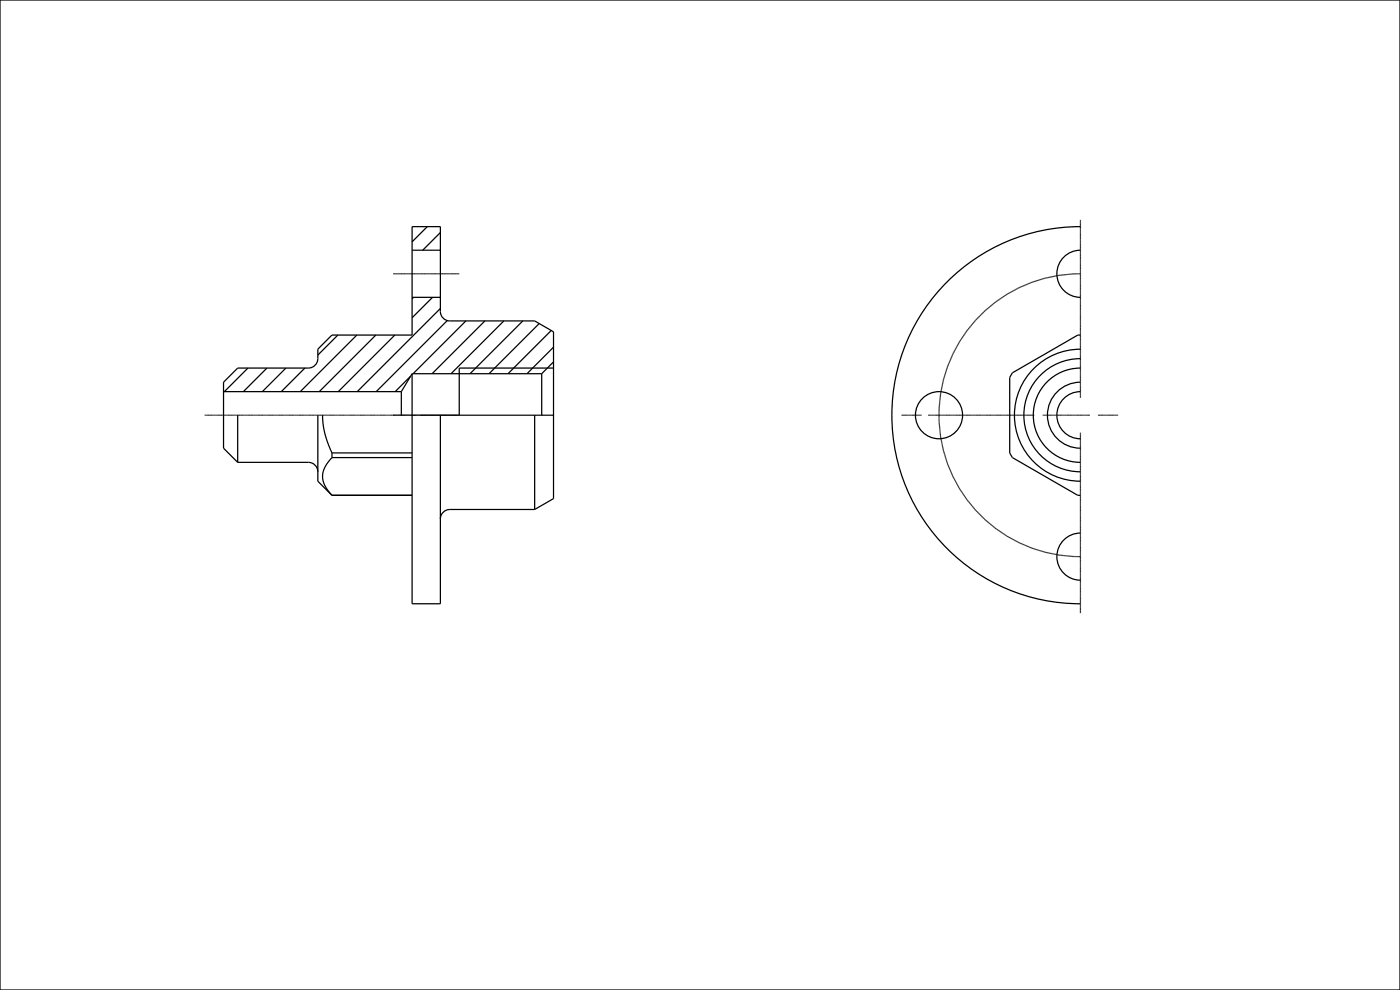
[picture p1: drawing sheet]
<svg xmlns="http://www.w3.org/2000/svg" width="297mm" height="210mm" viewBox="0 0 297 210" stroke-linecap="round" stroke-linejoin="round" font-family="sans-serif">
<g fill="none" stroke="#000" stroke-width=".26">
<path d="M0 0h297v210h-297zM87.4 53.1h6M90.7 48.1l-3.3 3.2M93.4 49.3l-3.7 3.8M229.2 48.1a40 40 0 0 0-40 40 40 40 0 0 0 40 40M229.2 46.6v37.8M52.6 78.1l-5 5M56.6 78.1l-5 5M60.7 78.1l-5 5M64.7 78.1l-5 5M71.7 71.1l-4.3 4.2M75.7 71.1l-12 12"/>
<path d="M79.7 71.1l-12 12M83.8 71.1l-12 12M87.1 79.8l-3.3 3.3M87.4 79.3v48.8h6v-40M87.4 79.3l-2.3 3.8M87.4 79.3h27.5M87.4 63.1h6M87.7 63.1l-.3 .3M91.8 63.1l-4.4 4.3M93.4 65.4l-17.6 17.7M94.9 68l-15.1 15.1M98.8 68.1l-11.2 11.2"/>
<path d="M102.9 68.1l-11.2 11.2M106.9 68.1l-11.2 11.2M110.9 68.1l-11.2 11.2M114.4 68.6l-10.7 10.7M114.9 79.3v8.8M116.9 70.1l-9.1 9.2M117.4 78.1h-20v10M117.4 73.6l-5.6 5.7M117.4 76.8l-2.5 2.5M229.2 71.1h-.6l-13.8 8-.6 1v16l.4 .7 .2 .3 13.8 8h.6M229.2 74.1a14 14 0 0 0-14 14 14 14 0 0 0 14 14M229.2 76.1a12 12 0 0 0-12 12 12 12 0 0 0 12 12"/>
<path d="M229.2 78.1a10 10 0 0 0-10 10 10 10 0 0 0 10 10M43.4 88.1h74M47.4 83.1h37.7M50.4 98.1l-3-3v-14l3-3h15a2 2 0 0 0 2-2v-2l3-3h17v-23h6v18a2 2 0 0 0 2 2h18l4 2.3v35.4l-4 2.3M50.4 98.1h15a2 2 0 0 1 2 2M50.4 88.1v10M67.4 88.1v14l3 3M68.4 88.1a18.6 18.6 0 0 0 2 8M70.4 97.1a5.1 5.1 0 0 0-1.7 5.4l.6 1.2 1.1 1.4M70.4 96.1v1M70.4 97.1h17M70.4 96.1h17"/>
<path d="M85.1 83.1v5M113.4 88.1v20M221.2 88.1h10M229.2 81.1a7 7 0 0 0-7 7 7 7 0 0 0 7 7M229.2 83.1a5 5 0 0 0-5 5 5 5 0 0 0 5 5M229.2 91.8v38.3M232.9 88.1h4.3M70.4 105.1h17M70.4 105.1h.1M113.4 108.1h-18a2 2 0 0 0-2 2"/>
</g>
<!-- layer: 02___PRT_ALL_AXES -->
<g fill="none" stroke="#000" stroke-width=".26">
<path d="M83.4 58.1h14M229.2 58.1a30 30 0 0 0-30 30 30 30 0 0 0 30 30M229.2 53.1a5 5 0 0 0-5 5 5 5 0 0 0 5 5M83.4 88.1h14M191.2 88.1h4.3M196.9 88.1h22.5M229.2 113.1a5 5 0 0 0-5 5 5 5 0 0 0 5 5"/>
<circle cx="199.2" cy="88.1" r="5"/>
</g>
</svg>
